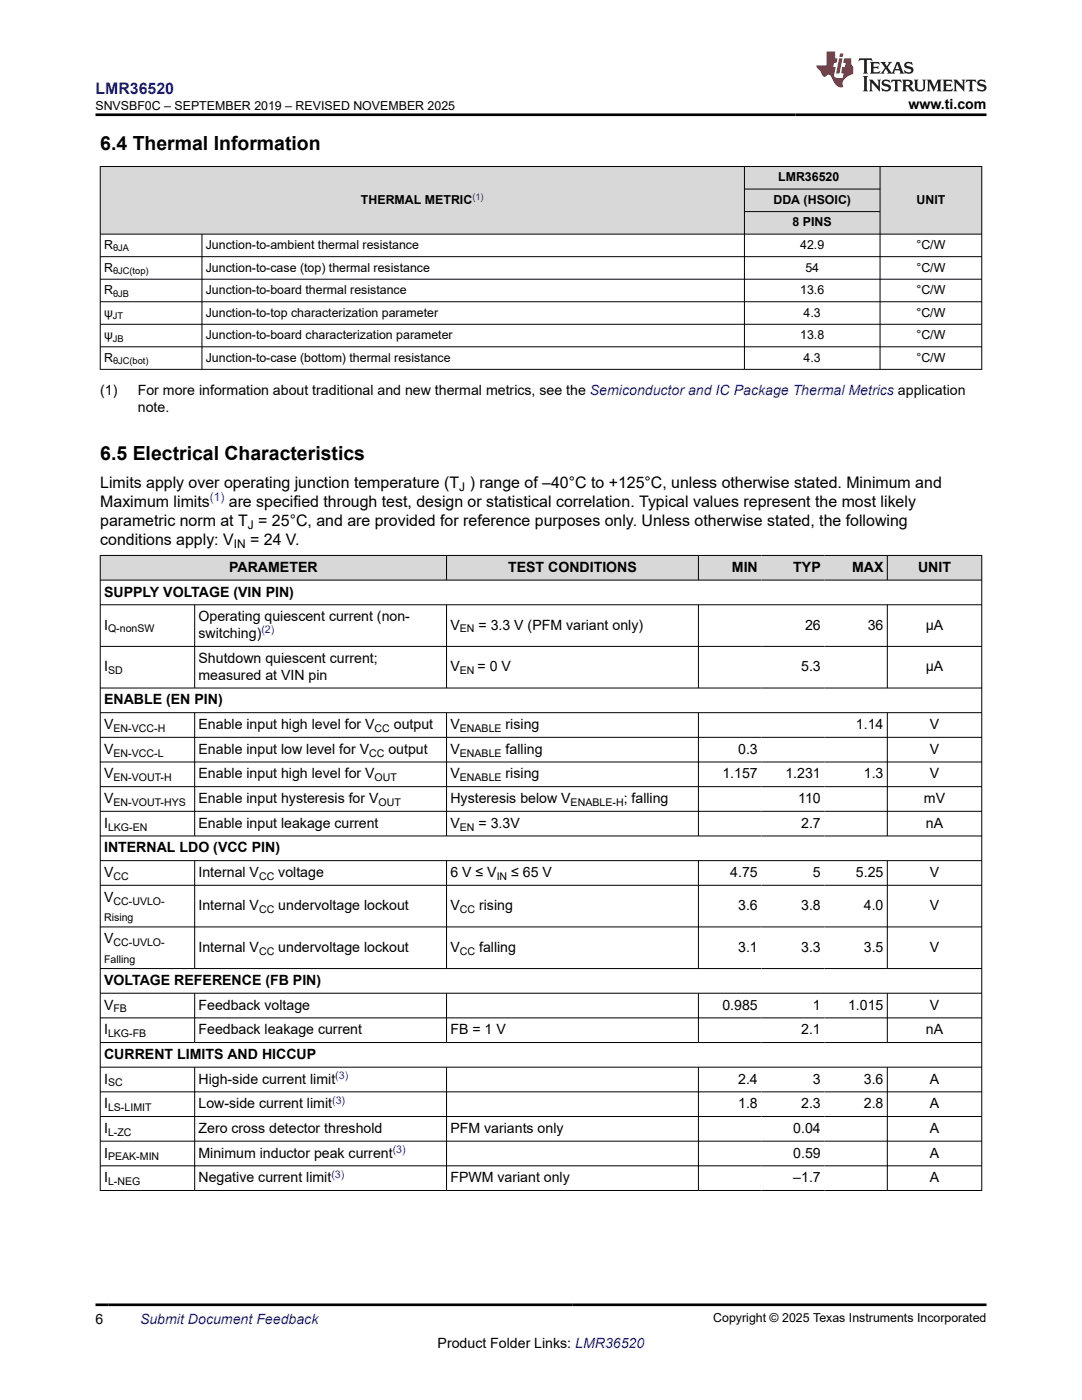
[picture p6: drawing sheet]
<svg xmlns="http://www.w3.org/2000/svg" width="216mm" height="279mm" viewBox="0 0 216 279" stroke-linecap="round" stroke-linejoin="round" font-family="sans-serif">
<defs><g id="words">
<g font-size="3.9">
<text x="20" y="29.9">6.4 Thermal Information</text>
<text x="20" y="91.9">6.5 Electrical Characteristics</text>
</g>
<text font-size="3.2" fill="#00f" x="19" y="18.7">LMR36520</text>
<g font-size="3.2">
<text x="20" y="97.3">Limits apply over operating junction temperature (T ) range of –40°C to +125°C, unless otherwise stated. Minimum and</text>
<text x="20" y="101.1">Maximum limits</text>
<text x="45.7" y="101.1">are specified through test, design or statistical correlation. Typical values represent the most likely</text>
<text x="20" y="104.9">parametric norm at T = 25°C, and are provided for reference purposes only. Unless otherwise stated, the following</text>
<text x="20" y="108.7">conditions apply: V</text>
<text x="49.9" y="108.7">= 24 V.</text>
</g>
<g font-size="2.8">
<text x="181.3" y="21.8">www.ti.com</text>
<text x="20" y="78.9">(1)</text>
<text x="27.5" y="82.3">note.</text>
<text x="27.5" y="78.9">For more information about traditional and new thermal metrics, see the Semiconductor and IC Package Thermal Metrics application</text>
<text x="20.8" y="119">SUPPLY VOLTAGE (VIN PIN)</text>
<text x="45.7" y="114.1">PARAMETER</text>
<text x="101.4" y="114.1">TEST CONDITIONS</text>
<text x="146" y="114.1">MIN</text>
<text x="158.3" y="114.1">TYP</text>
<text x="170" y="114.1">MAX</text>
<text x="183.2" y="114.1">UNIT</text>
<text x="20.8" y="125.7">I</text>
<text x="39.6" y="124">Operating quiescent current (non-</text>
<text x="89.9" y="125.7">V</text>
<text x="95.5" y="125.7">= 3.3 V (PFM variant only)</text>
<text x="160.6" y="125.7">26</text>
<text x="173.1" y="125.7">36</text>
<text x="184.7" y="125.7">µA</text>
<text x="39.6" y="127.4">switching)</text>
<text x="20.8" y="134">I</text>
<text x="39.6" y="132.3">Shutdown quiescent current;</text>
<text x="39.6" y="135.7">measured at VIN pin</text>
<text x="89.9" y="134">V</text>
<text x="95.3" y="134">= 0 V</text>
<text x="159.9" y="134">5.3</text>
<text x="184.7" y="134">µA</text>
<text x="20.8" y="140.6">ENABLE (EN PIN)</text>
<text x="20.8" y="145.5">V</text>
<text x="39.6" y="145.5">Enable input high level for V</text>
<text x="78.6" y="145.5">output</text>
<text x="89.9" y="145.5">V</text>
<text x="100.9" y="145.5">rising</text>
<text x="170.8" y="145.5">1.14</text>
<text x="185.5" y="145.5">V</text>
<text x="20.8" y="150.4">V</text>
<text x="20.8" y="155.3">V</text>
<text x="39.6" y="150.4">Enable input low level for V</text>
<text x="39.6" y="155.3">Enable input high level for V</text>
<text x="77.5" y="150.4">output</text>
<text x="89.9" y="150.4">V</text>
<text x="89.9" y="155.3">V</text>
<text x="100.9" y="150.4">falling</text>
<text x="100.9" y="155.3">rising</text>
<text x="144.2" y="155.3">1.157</text>
<text x="147.3" y="150.4">0.3</text>
<text x="156.7" y="155.3">1.231</text>
<text x="172.4" y="155.3">1.3</text>
<text x="185.5" y="150.4">V</text>
<text x="185.5" y="155.3">V</text>
<text x="20.8" y="160.3">V</text>
<text x="39.6" y="160.3">Enable input hysteresis for V</text>
<text x="89.9" y="160.3">Hysteresis below V</text>
<text x="124.5" y="160.3">; falling</text>
<text x="159.3" y="160.3">110</text>
<text x="184.4" y="160.3">mV</text>
<text x="20.8" y="165.2">I</text>
<text x="39.6" y="165.2">Enable input leakage current</text>
<text x="89.9" y="165.2">V</text>
<text x="95.5" y="165.2">= 3.3V</text>
<text x="159.9" y="165.2">2.7</text>
<text x="184.7" y="165.2">nA</text>
<text x="20.8" y="170.1">INTERNAL LDO (VCC PIN)</text>
<text x="20.8" y="175">V</text>
<text x="20.8" y="180">V</text>
<text x="39.6" y="175">Internal V</text>
<text x="55.5" y="175">voltage</text>
<text x="89.9" y="175">6 V ≤ V</text>
<text x="102" y="175">≤ 65 V</text>
<text x="145.7" y="175">4.75</text>
<text x="162.2" y="175">5</text>
<text x="170.8" y="175">5.25</text>
<text x="185.5" y="175">V</text>
<text x="39.6" y="181.6">Internal V</text>
<text x="55.5" y="181.6">undervoltage lockout</text>
<text x="89.9" y="181.6">V</text>
<text x="95.6" y="181.6">rising</text>
<text x="147.3" y="181.6">3.6</text>
<text x="159.9" y="181.6">3.8</text>
<text x="172.4" y="181.6">4.0</text>
<text x="185.5" y="181.6">V</text>
<text x="20.8" y="188.3">V</text>
<text x="39.6" y="190">Internal V</text>
<text x="55.5" y="190">undervoltage lockout</text>
<text x="89.9" y="190">V</text>
<text x="95.6" y="190">falling</text>
<text x="147.3" y="190">3.1</text>
<text x="159.9" y="190">3.3</text>
<text x="172.4" y="190">3.5</text>
<text x="185.5" y="190">V</text>
<text x="20.8" y="196.6">VOLTAGE REFERENCE (FB PIN)</text>
<text x="20.8" y="201.5">V</text>
<text x="39.6" y="201.5">Feedback voltage</text>
<text x="144.2" y="201.5">0.985</text>
<text x="162.2" y="201.5">1</text>
<text x="169.2" y="201.5">1.015</text>
<text x="185.5" y="201.5">V</text>
<text x="20.8" y="206.4">I</text>
<text x="39.6" y="206.4">Feedback leakage current</text>
<text x="89.9" y="206.4">FB = 1 V</text>
<text x="159.9" y="206.4">2.1</text>
<text x="184.7" y="206.4">nA</text>
<text x="20.8" y="211.3">CURRENT LIMITS AND HICCUP</text>
<text x="20.8" y="216.3">I</text>
<text x="20.8" y="221.2">I</text>
<text x="39.6" y="216.3">High-side current limit</text>
<text x="39.6" y="221.2">Low-side current limit</text>
<text x="147.3" y="216.3">2.4</text>
<text x="147.3" y="221.2">1.8</text>
<text x="159.9" y="221.2">2.3</text>
<text x="162.2" y="216.3">3</text>
<text x="172.4" y="216.3">3.6</text>
<text x="172.4" y="221.2">2.8</text>
<text x="185.5" y="216.3">A</text>
<text x="185.5" y="221.2">A</text>
<text x="20.8" y="226.1">I</text>
<text x="39.6" y="226.1">Zero cross detector threshold</text>
<text x="89.9" y="226.1">PFM variants only</text>
<text x="158.3" y="226.1">0.04</text>
<text x="185.5" y="226.1">A</text>
<text x="20.8" y="231">I</text>
<text x="39.6" y="231">Minimum inductor peak current</text>
<text x="158.3" y="231">0.59</text>
<text x="185.5" y="231">A</text>
<text x="20.8" y="235.9">I</text>
<text x="39.6" y="235.9">Negative current limit</text>
<text x="89.9" y="235.9">FPWM variant only</text>
<text x="158.3" y="235.9">–1.7</text>
<text x="185.5" y="235.9">A</text>
<text x="19" y="264.2">6</text>
<text x="87.3" y="269">Product Folder Links: LMR36520</text>
</g>
<text font-size="2.8" fill="#00f" x="27.9" y="264.2">Submit Document Feedback</text>
<g font-size="2.5">
<text x="19.1" y="21.9">SNVSBF0C – SEPTEMBER 2019 – REVISED NOVEMBER 2025</text>
<text x="72" y="40.7">THERMAL METRIC</text>
<text x="154.3" y="40.7">DDA (HSOIC)</text>
<text x="155.3" y="36.2">LMR36520</text>
<text x="182.9" y="40.7">UNIT</text>
<text x="158.2" y="45.2">8 PINS</text>
<text x="20.8" y="49.7">R</text>
<text x="41.1" y="49.7">Junction-to-ambient thermal resistance</text>
<text x="159.7" y="49.7">42.9</text>
<text x="182.9" y="49.7">°C/W</text>
<text x="20.8" y="54.2">R</text>
<text x="20.8" y="58.7">R</text>
<text x="41.1" y="54.2">Junction-to-case (top) thermal resistance</text>
<text x="41.1" y="58.7">Junction-to-board thermal resistance</text>
<text x="159.7" y="58.7">13.6</text>
<text x="160.7" y="54.2">54</text>
<text x="182.9" y="54.2">°C/W</text>
<text x="182.9" y="58.7">°C/W</text>
<text x="20.8" y="63.2">ψ</text>
<text x="41.1" y="63.2">Junction-to-top characterization parameter</text>
<text x="160.4" y="63.2">4.3</text>
<text x="182.9" y="63.2">°C/W</text>
<text x="20.8" y="67.7">ψ</text>
<text x="41.1" y="67.7">Junction-to-board characterization parameter</text>
<text x="159.7" y="67.7">13.8</text>
<text x="182.9" y="67.7">°C/W</text>
<text x="20.8" y="72.2">R</text>
<text x="41.1" y="72.2">Junction-to-case (bottom) thermal resistance</text>
<text x="160.4" y="72.2">4.3</text>
<text x="182.9" y="72.2">°C/W</text>
<text x="142.3" y="263.9">Copyright © 2025 Texas Instruments Incorporated</text>
</g>
<text font-size="2.4" fill="#00f" x="41.9" y="100.1">(1)</text>
<g font-size="2.4">
<text x="91.6" y="97.9">J</text>
<text x="49.5" y="105.6">J</text>
<text x="46.7" y="109.4">IN</text>
</g>
<g font-size="2.1">
<text x="21.6" y="126.2">Q-nonSW</text>
<text x="91.8" y="126.2">EN</text>
<text x="21.6" y="134.5">SD</text>
<text x="91.8" y="134.5">EN</text>
<text x="22.6" y="146.1">EN-VCC-H</text>
<text x="74.8" y="146.1">CC</text>
<text x="91.8" y="146.1">ENABLE</text>
<text x="22.6" y="151">EN-VCC-L</text>
<text x="22.6" y="155.9">EN-VOUT-H</text>
<text x="73.7" y="151">CC</text>
<text x="74.8" y="155.9">OUT</text>
<text x="91.8" y="151">ENABLE</text>
<text x="91.8" y="155.9">ENABLE</text>
<text x="22.6" y="160.8">EN-VOUT-HYS</text>
<text x="75.5" y="160.8">OUT</text>
<text x="113.9" y="160.8">ENABLE-H</text>
<text x="21.6" y="165.8">LKG-EN</text>
<text x="91.8" y="165.8">EN</text>
<text x="22.6" y="175.6">CC</text>
<text x="51.7" y="175.6">CC</text>
<text x="99.1" y="175.6">IN</text>
<text x="20.8" y="183.9">Rising</text>
<text x="22.6" y="180.5">CC-UVLO-</text>
<text x="51.7" y="182.2">CC</text>
<text x="91.8" y="182.2">CC</text>
<text x="22.6" y="188.8">CC-UVLO-</text>
<text x="51.7" y="190.5">CC</text>
<text x="91.8" y="190.5">CC</text>
<text x="20.8" y="192.2">Falling</text>
<text x="22.6" y="202.1">FB</text>
<text x="21.6" y="207">LKG-FB</text>
<text x="21.6" y="216.8">SC</text>
<text x="21.6" y="221.7">LS-LIMIT</text>
<text x="21.6" y="226.7">L-ZC</text>
<text x="21.6" y="231.6">PEAK-MIN</text>
<text x="21.6" y="236.5">L-NEG</text>
</g>
<g font-size="2.1" fill="#00f">
<text x="52.2" y="126.4">(2)</text>
<text x="66.9" y="215.3">(3)</text>
<text x="66.3" y="220.2">(3)</text>
<text x="78.4" y="230.1">(3)</text>
<text x="66.1" y="235">(3)</text>
</g>
<text font-size="1.9" fill="#00f" x="94.3" y="39.9">(1)</text>
<g font-size="1.9">
<text x="22.6" y="50.2">θJA</text>
<text x="22.6" y="54.7">θJC(top)</text>
<text x="22.6" y="59.2">θJB</text>
<text x="22.5" y="63.7">JT</text>
<text x="22.5" y="68.2">JB</text>
<text x="22.6" y="72.7">θJC(bot)</text>
</g>
</g></defs>
<g fill="#d8d8d8">
<path d="M20 33.2h175.9v4.5h-175.9z" fill-rule="evenodd"/>
<path d="M20.1 33.3h128.4v13.4h-128.4z" fill-rule="evenodd"/>
<path d="M148.6 33.3h26.9v4.4h-26.9z" fill-rule="evenodd"/>
<path d="M175.7 33.3h20.1v13.4h-20.1z" fill-rule="evenodd"/>
<path d="M148.6 37.8h26.9v4.4h-26.9z" fill-rule="evenodd"/>
<path d="M148.6 42.3h26.9v4.4h-26.9z" fill-rule="evenodd"/>
</g>
<g fill="none" stroke="#000" stroke-width=".2">
<path d="M19.9 33.2h176.1M20 33.2v40.6M148.5 33.2v40.6M148.5 37.7h27.2M175.6 33.2v40.6M195.9 33.2v40.6M19.9 46.7h176.1M19.9 51.2h176.1M19.9 55.7h176.1M40.3 46.7v27.1M148.5 42.2h27.2M19.9 60.2h176.1"/>
<path d="M19.9 64.7h176.1M19.9 69.2h176.1M19.9 73.7h176.1"/>
</g>
<g fill="#d8d8d8">
<path d="M20 110.9h175.9v4.9h-175.9z" fill-rule="evenodd"/>
<path d="M20.1 110.9h68.9v4.8h-68.9z" fill-rule="evenodd"/>
<path d="M89.2 110.9h50.1v4.8h-50.1z" fill-rule="evenodd"/>
<path d="M139.4 110.9h12.5v4.8h-12.5z" fill-rule="evenodd"/>
<path d="M151.9 110.9h12.6v4.8h-12.6z" fill-rule="evenodd"/>
<path d="M164.5 110.9h12.5v4.8h-12.5z" fill-rule="evenodd"/>
<path d="M177.1 110.9h18.7v4.8h-18.7z" fill-rule="evenodd"/>
</g>
<g fill="none" stroke="#000" stroke-width=".2">
<path d="M19.9 110.9h176.1M19.9 115.8h176.1M20 110.8v126.8M89.1 110.8v5M139.4 110.8v5M177.1 110.8v5M195.9 110.8v126.8M19.9 120.7h176.1M19.9 129h176.1M19.9 137.3h176.1M38.8 120.7v16.7M89.1 120.7v16.7"/>
<path d="M139.4 120.7v16.7M177.1 120.7v16.7M19.9 142.2h176.1M19.9 147.2h176.1M19.9 152.1h176.1M19.9 157h176.1M38.8 142.2v24.7M89.1 142.2v24.7M139.4 142.2v24.7M177.1 142.2v24.7M19.9 161.9h176.1M19.9 166.8h176.1"/>
<path d="M19.9 171.8h176.1M19.9 176.7h176.1M38.8 171.8v21.6M89.1 171.8v21.6M139.4 171.8v21.6M177.1 171.8v21.6M19.9 185h176.1M19.9 193.3h176.1M19.9 198.2h176.1M38.8 198.2v9.9M89.1 198.2v9.9M139.4 198.2v9.9"/>
<path d="M177.1 198.2v9.9M19.9 203.1h176.1M19.9 208.1h176.1M19.9 213h176.1M19.9 217.9h176.1M38.8 213v24.6M89.1 213v24.6M139.4 213v24.6M177.1 213v24.6M19.9 222.8h176.1M19.9 227.7h176.1M19.9 232.7h176.1"/>
<path d="M19.9 237.6h176.1"/>
</g>
<path d="M171.5 11.6l-.2 .6 .5-.2h.6v.1v2.2l-.2 .4h1l-.2-.4v-2.2v-.1h.5l.6 .2-.2-.6zM173.6 12.4l.2 .3v1.6l-.2 .4h1.9l.1-.6a1.08 1.08 0 0 1-1.3 .2v-.7h.6l.4 .2v-.7l-.4 .2h-.6v-.5l.2-.2a1 1 0 0 1 1 .3l-.1-.5zM175.7 12.4l.9 1.1-1 1.2h.9l-.2-.2 .5-.8 .4 .8-.2 .2h1.6l-.2-.2 .2-.5h.9l.1 .5-.1 .2h.9l-.2-.4-.8-1.9h-.5l-.9 2.1-.9-1.1 .9-1h-.8l.2 .2-.4 .6-.4-.6 .2-.2zM179 12.8l.4 1h-.7zM180.7 12.5a.65 .65 0 0 0-.2 .7 .65 .65 0 0 0 .6 .5l.6 .1 .1 .3a.79 .79 0 0 1-.7 .4 .79 .79 0 0 1-.7-.5l.1 .7 .2-.1a.93 .93 0 0 0 1.1 0 .93 .93 0 0 0 .4-.9 1.46 1.46 0 0 0-1.2-.6l-.1-.3a1.09 1.09 0 0 1 1.2 .2l-.2-.6-.1 .1-.5-.2zM172.2 15.2l.2 .4v2.2l-.2 .4h1l-.2-.4v-2.2l.2-.4zM173.4 15.9l.2 .4v1.5l-.2 .4h.8l-.3-.4 .1-1.3 1.6 1.8v-2l.2-.4h-.7l.1 .2 .1 1.1-1.2-1.3zM176.2 16a.65 .65 0 0 0-.2 .8 .65 .65 0 0 0 .6 .4l.6 .2 .1 .2a.79 .79 0 0 1-.7 .4 .79 .79 0 0 1-.7-.5l.1 .7 .2-.1a.93 .93 0 0 0 1.1 .1 .93 .93 0 0 0 .4-1 1.46 1.46 0 0 0-1.2-.5l-.1-.4a1.09 1.09 0 0 1 1.2 .2l-.1-.6-.2 .1-.5-.1zM177.9 15.9l-.1 .6a.63 .63 0 0 1 .8-.3v1.6l-.3 .4h1l-.2-.4v-1.6a.66 .66 0 0 1 .8 .3l-.1-.6zM180 15.9l.2 .4v1.5l-.2 .4h1l-.2-.2-.1-.7h.5l.1 .2a.79 .79 0 0 0 1.2 .6l-1-.9a.61 .61 0 0 0 .6-.6 .61 .61 0 0 0-.5-.7zM180.8 16.2h.1a.47 .47 0 0 1 .5 .1 .47 .47 0 0 1 .1 .5l-.1 .1-.7 .1zM182.3 15.9l.2 .2a2.27 2.27 0 0 0 .4 2 1.04 1.04 0 0 0 1.7-.7v-1.3l.2-.2h-.8l.2 .4v1.1a.6 .6 0 0 1-.6 .6 .6 .6 0 0 1-.6-.6v-1.1l.3-.4zM184.9 15.9l.2 .4v1.5l-.2 .4h.8l-.3-.4v-1.4l.9 1.9 .9-1.9v1.4l-.3 .4h1l-.2-.4v-1.5l.2-.4h-.8l-.7 1.5-.6-1.5zM188.1 15.9l.2 .4v1.5l-.2 .4h1.9l.1-.6a1.09 1.09 0 0 1-1.3 .2v-.7h.6l.4 .2v-.6l-.4 .2h-.6v-.6l.2-.1a1.01 1.01 0 0 1 1 .3l-.1-.6zM190.2 15.9l.3 .4v1.5l-.3 .4h.8l-.2-.4v-1.3l1.6 1.8v-2l.2-.4h-.7l.2 .2v1.1l-1.2-1.3zM192.8 15.9l-.1 .6a.63 .63 0 0 1 .8-.3v1.6l-.3 .4h1l-.2-.4v-1.6a.66 .66 0 0 1 .8 .3l-.1-.6zM195.2 16a.65 .65 0 0 0-.2 .8 .65 .65 0 0 0 .6 .4l.6 .2 .2 .2a.79 .79 0 0 1-.7 .4 .79 .79 0 0 1-.7-.5l.1 .7 .2-.1a.93 .93 0 0 0 1 .1 .93 .93 0 0 0 .5-1 1.46 1.46 0 0 0-1.3-.5v-.4a1.09 1.09 0 0 1 1.2 .2l-.2-.6-.2 .1-.5-.1z" fill="#231f20"/>
<path d="M164.9 10.3v2.7h-2l.1 .4 .8 1a.95 .95 0 0 0 1 .9 .59 .59 0 0 1 .5-.4 .59 .59 0 0 1 .5 .3l.4 .8a1.59 1.59 0 0 0 2.1 1.4 1.61 1.61 0 0 1 1-2.3l1-.3-.1-1.5a1.59 1.59 0 0 1-.3-1.7h-1.5l-.2 .9h.6l-.2 .9h-.5l-.2 .9v.3l.4 .1-.1 .9h-.7a.73 .73 0 0 1-1-.7l.3-1.5h-.5l.1-.9h.5l.2-.9h-.5v-1.3zM167.4 11.6l-.6 3.1h.7l.6-3.1zM167.6 10.7l-.1 .6h.7l.1-.6z" fill="#ed1c24"/>
<path d="M19 22.9h177.8M19 260.4h177.8" fill="none" stroke="#000" stroke-width=".53"/>
<use href="#words"/>
</svg>
